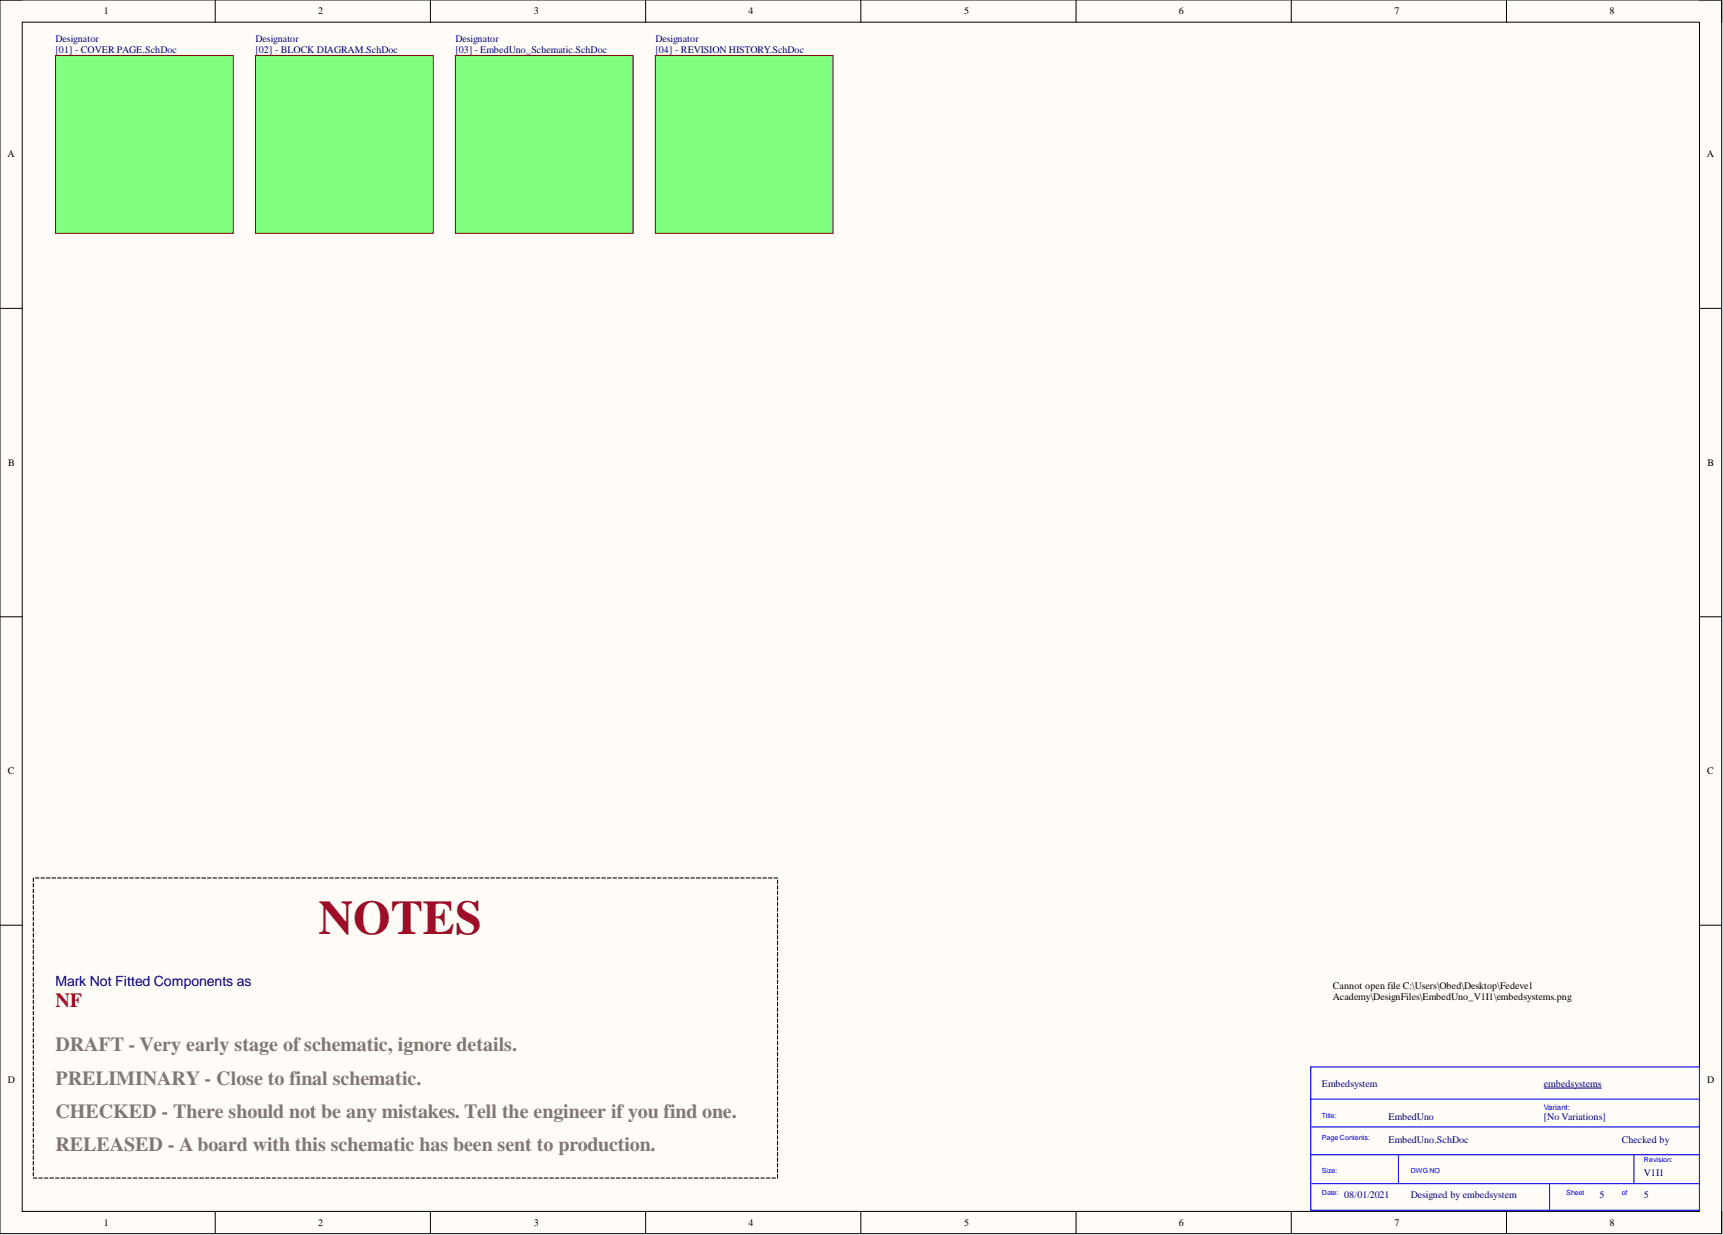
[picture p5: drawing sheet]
<svg xmlns="http://www.w3.org/2000/svg" width="393mm" height="282mm" viewBox="0 0 393 282" stroke-linecap="round" stroke-linejoin="round" font-family="sans-serif">
<defs><g id="words">
<text font-size="11" fill="#9e0e29" x="72.7" y="213.2">NOTES</text>
<text font-size="4.6" fill="#f00" x="12.7" y="229.8">NF</text>
<g font-size="4.6" fill="#827872">
<text x="12.7" y="240">DRAFT - Very early stage of schematic, ignore details.</text>
<text x="12.7" y="247.6">PRELIMINARY - Close to final schematic.</text>
<text x="12.7" y="255.2">CHECKED - There should not be any mistakes. Tell the engineer if you find one.</text>
<text x="12.7" y="262.8">RELEASED - A board with this schematic has been sent to production.</text>
</g>
<text font-size="3.2" fill="#000080" x="12.7" y="225.1">Mark Not Fitted Components as</text>
<g font-size="2.3">
<text x="23.7" y="3.3">1</text>
<text x="72.6" y="3.3">2</text>
<text x="121.9" y="3.3">3</text>
<text x="170.9" y="3.3">4</text>
<text x="220.1" y="3.3">5</text>
<text x="269.1" y="3.3">6</text>
<text x="318.3" y="3.3">7</text>
<text x="367.4" y="3.3">8</text>
<text x="1.7" y="35.9">A</text>
<text x="389.7" y="35.9">A</text>
<text x="1.9" y="106.4">B</text>
<text x="389.8" y="106.4">B</text>
<text x="1.8" y="176.7">C</text>
<text x="389.8" y="176.7">C</text>
<text x="304.3" y="225.8">Cannot open file C:\Users\Obed\Desktop\Fedevel</text>
<text x="304.3" y="228.3">Academy\DesignFiles\EmbedUno_V1I1\embedsystems.png</text>
<text x="1.8" y="247.1">D</text>
<text x="389.8" y="247.1">D</text>
<text x="23.7" y="279.8">1</text>
<text x="72.6" y="279.8">2</text>
<text x="121.9" y="279.8">3</text>
<text x="170.9" y="279.8">4</text>
<text x="220.1" y="279.8">5</text>
<text x="269.1" y="279.8">6</text>
<text x="318.3" y="279.8">7</text>
<text x="367.4" y="279.8">8</text>
</g>
<g font-size="2.3" fill="#000080">
<text x="12.7" y="9.6">Designator</text>
<text x="58.3" y="9.6">Designator</text>
<text x="104" y="9.6">Designator</text>
<text x="149.6" y="9.6">Designator</text>
<text x="12.7" y="12.2">[01] - COVER PAGE.SchDoc</text>
<text x="58.3" y="12.2">[02] - BLOCK DIAGRAM.SchDoc</text>
<text x="104" y="12.2">[03] - EmbedUno_Schematic.SchDoc</text>
<text x="149.6" y="12.2">[04] - REVISION HISTORY.SchDoc</text>
<text x="301.8" y="248.1">Embedsystem</text>
<text x="352.5" y="248.1">embedsystems</text>
<text x="317" y="255.7">EmbedUno</text>
<text x="352.5" y="255.7">[No Variations]</text>
<text x="317" y="260.8">EmbedUno.SchDoc</text>
<text x="370.2" y="260.8">Checked by</text>
<text x="375.3" y="268.4">V1I1</text>
<text x="306.8" y="273.4">08/01/2021</text>
<text x="322" y="273.4">Designed by embedsystem</text>
<text x="365.2" y="273.4">5</text>
<text x="375.3" y="273.4">5</text>
</g>
<text font-size="1.8" fill="#00f" x="352.5" y="253.2">Variant:</text>
<g font-size="1.6" fill="#00f">
<text x="301.8" y="255.1">Title:</text>
<text x="301.8" y="260.2">Page Contents:</text>
<text x="301.8" y="267.8">Size:</text>
<text x="322" y="267.8">DWGNO</text>
<text x="375.3" y="265.2">Revision:</text>
<text x="301.8" y="272.8">Date:</text>
<text x="357.5" y="272.8">Sheet</text>
<text x="370.2" y="272.8">of</text>
</g>
</g></defs>
<path d="M0 0h393v281.6h-393z" fill-rule="evenodd" fill="#fffcf8"/>
<path d="M0 0h393v281.6h-393z" fill="none" stroke="#000" stroke-width=".23"/>
<path d="M5.1 5.1h382.9v271.4h-382.9z" fill-rule="evenodd" fill="#fffcf8"/>
<g fill="none" stroke="#000" stroke-width=".23">
<path d="M0 0h5.1M49.1 0v5.1M98.3 0v5.1M147.4 0v5.1M196.5 0v5.1M245.7 0v5.1M294.8 0v5.1M343.9 0v5.1M388 0h5v5.1M5.1 5.1h382.9v271.4h-382.9zM0 70.4h5.1M388 70.4h5"/>
<path d="M0 140.8h5.1M388 140.8h5M0 211.2h5.1M388 211.2h5M49.1 276.5v5.1M98.3 276.5v5.1M147.4 276.5v5.1M196.5 276.5v5.1M245.7 276.5v5.1M294.8 276.5v5.1M343.9 276.5v5.1M393 276.5v5.1"/>
</g>
<path d="M299.2 243.5h88.8v32.7h-88.8zM299.2 250.9h88.8M299.5 257.2h88.5M299.2 263.5h88.8M299.5 270.1h88.5M319.3 263.5v6.6M353.7 270.1v6.4M373 263.5v6.6" fill="none" stroke="#00f" stroke-width=".25"/>
<path d="M352.5 248.3h13.1" fill="none" stroke="#000080" stroke-width=".23"/>
<path d="M12.7 12.7h40.6v40.6h-40.6z" fill-rule="evenodd" fill="#80ff80"/>
<path d="M12.7 12.7h40.6v40.6h-40.6z" fill="none" stroke="#800000" stroke-width=".23"/>
<path d="M58.3 12.7h40.6v40.6h-40.6z" fill-rule="evenodd" fill="#80ff80"/>
<path d="M58.3 12.7h40.6v40.6h-40.6z" fill="none" stroke="#800000" stroke-width=".23"/>
<g fill="none" stroke="#000" stroke-width=".25">
<path d="M7.6 200.4v.8M7.6 201.7v.7M7.6 202.9v.8M7.6 204.2v.8M7.6 205.5v.8M7.6 206.7v.8M7.6 208v.8M7.6 209.3v.8M7.6 210.5v.8M7.6 211.8v.8M7.6 213.1v.8M7.6 214.3v.8"/>
<path d="M7.6 215.6v.8M7.6 216.9v.8M7.6 218.1v.8M7.6 219.4v.8M8.1 200.4h.8M9.4 200.4h.7M10.6 200.4h.8M11.9 200.4h.8M13.2 200.4h.7M14.4 200.4h.8M15.7 200.4h.8M17 200.4h.8"/>
<path d="M18.2 200.4h.8M19.5 200.4h.8M20.8 200.4h.8M22 200.4h.8M23.3 200.4h.8M24.6 200.4h.8M25.8 200.4h.8M27.1 200.4h.8M28.4 200.4h.8M29.6 200.4h.8M30.9 200.4h.8M32.2 200.4h.8"/>
<path d="M33.4 200.4h.8M34.7 200.4h.8M36 200.4h.8M37.2 200.4h.8M38.5 200.4h.8M39.8 200.4h.8M41 200.4h.8M42.3 200.4h.8M43.6 200.4h.8M44.9 200.4h.7M46.1 200.4h.8M47.4 200.4h.8"/>
<path d="M48.7 200.4h.7M49.9 200.4h.8M51.2 200.4h.8M52.5 200.4h.8M53.7 200.4h.8M55 200.4h.8M56.3 200.4h.8M57.5 200.4h.8M58.8 200.4h.8M60.1 200.4h.8M61.3 200.4h.8M62.6 200.4h.8"/>
<path d="M63.9 200.4h.8M65.1 200.4h.8M66.4 200.4h.8M67.7 200.4h.8M68.9 200.4h.8M70.2 200.4h.8M71.5 200.4h.8M72.7 200.4h.8M74 200.4h.8M75.3 200.4h.8M76.5 200.4h.8M77.8 200.4h.8"/>
<path d="M79.1 200.4h.8M80.4 200.4h.7M81.6 200.4h.8M82.9 200.4h.8M84.2 200.4h.7M85.4 200.4h.8M86.7 200.4h.8M88 200.4h.8M89.2 200.4h.8M90.5 200.4h.8M91.8 200.4h.8M93 200.4h.8"/>
<path d="M94.3 200.4h.8M95.6 200.4h.8M96.8 200.4h.8M98.1 200.4h.8M99.4 200.4h.8M100.6 200.4h.8M101.9 200.4h.8M103.2 200.4h.8M104.4 200.4h.8M105.7 200.4h.8M107 200.4h.8M108.2 200.4h.8"/>
<path d="M109.5 200.4h.8M110.8 200.4h.8M112.1 200.4h.7M113.3 200.4h.8M114.6 200.4h.8M115.9 200.4h.7M117.1 200.4h.8M118.4 200.4h.8M119.7 200.4h.8M120.9 200.4h.8M122.2 200.4h.8M123.5 200.4h.8"/>
<path d="M124.7 200.4h.8M126 200.4h.8M127.3 200.4h.8M128.5 200.4h.8M129.8 200.4h.8M131.1 200.4h.8M132.3 200.4h.8M133.6 200.4h.8M134.9 200.4h.8M136.1 200.4h.8M137.4 200.4h.8M138.7 200.4h.8"/>
<path d="M139.9 200.4h.8M141.2 200.4h.8M142.5 200.4h.8M143.7 200.4h.8M145 200.4h.8M146.3 200.4h.8M147.6 200.4h.7M148.8 200.4h.8M150.1 200.4h.8M151.4 200.4h.7M152.6 200.4h.8M153.9 200.4h.8"/>
<path d="M155.2 200.4h.8M156.4 200.4h.8M157.7 200.4h.8M159 200.4h.8M160.2 200.4h.8M161.5 200.4h.8M162.8 200.4h.8M164 200.4h.8M165.3 200.4h.8M166.6 200.4h.8M167.8 200.4h.8M169.1 200.4h.8"/>
<path d="M170.4 200.4h.8M171.6 200.4h.8M172.9 200.4h.8M174.2 200.4h.8M175.4 200.4h.8M176.7 200.4h.8M177.5 200.9v.8M177.5 202.1v.8M177.5 203.4v.8M177.5 204.7v.8M177.5 205.9v.8M177.5 207.2v.8"/>
<path d="M177.5 208.5v.8M177.5 209.7v.8M177.5 211v.8M177.5 212.3v.8M177.5 213.5v.8M177.5 214.8v.8M177.5 216.1v.8M177.5 217.3v.8M177.5 218.6v.8M177.5 219.9v.8M7.6 220.7v.8M7.6 221.9v.8"/>
<path d="M7.6 223.2v.8M7.6 224.5v.8M7.6 225.8v.7M7.6 227v.8M7.6 228.3v.8M7.6 229.6v.7M7.6 230.8v.8M7.6 232.1v.8M7.6 233.4v.8M7.6 234.6v.8M7.6 235.9v.8M7.6 237.2v.8"/>
<path d="M7.6 238.4v.8M7.6 239.7v.8M177.5 221.2v.7M177.5 222.4v.8M177.5 223.7v.8M177.5 225v.8M177.5 226.2v.8M177.5 227.5v.8M177.5 228.8v.8M177.5 230v.8M177.5 231.3v.8M177.5 232.6v.8"/>
<path d="M177.5 233.8v.8M177.5 235.1v.8M177.5 236.4v.8M177.5 237.6v.8M177.5 238.9v.8M7.6 241v.8M7.6 242.2v.8M7.6 243.5v.8M7.6 244.8v.8M7.6 246v.8M7.6 247.3v.8M7.6 248.6v.8"/>
<path d="M7.6 249.9v.7M7.6 251.1v.8M7.6 252.4v.8M7.6 253.7v.7M7.6 254.9v.8M7.6 256.2v.8M7.6 257.5v.8M7.6 258.7v.8M7.6 260v.8M177.5 240.2v.8M177.5 241.4v.8M177.5 242.7v.8"/>
<path d="M177.5 244v.8M177.5 245.3v.7M177.5 246.5v.8M177.5 247.8v.8M177.5 249.1v.8M177.5 250.3v.8M177.5 251.6v.8M177.5 252.9v.8M177.5 254.1v.8M177.5 255.4v.8M177.5 256.7v.8M177.5 257.9v.8"/>
<path d="M177.5 259.2v.8M7.6 261.3v.8M7.6 262.5v.8M7.6 263.8v.8M7.6 265.1v.8M7.6 266.3v.8M7.6 267.6v.8M7.6 268.9h.8M8.9 268.9h.8M10.1 268.9h.8M11.4 268.9h.8M12.7 268.9h.8"/>
<path d="M13.9 268.9h.8M15.2 268.9h.8M16.5 268.9h.8M17.8 268.9h.7M19 268.9h.8M20.3 268.9h.8M21.6 268.9h.7M22.8 268.9h.8M24.1 268.9h.8M25.4 268.9h.8M26.6 268.9h.8M27.9 268.9h.8"/>
<path d="M29.2 268.9h.8M30.4 268.9h.8M31.7 268.9h.8M33 268.9h.8M34.2 268.9h.8M35.5 268.9h.8M36.8 268.9h.8M38 268.9h.8M39.3 268.9h.8M40.6 268.9h.8M41.8 268.9h.8M43.1 268.9h.8"/>
<path d="M44.4 268.9h.8M45.6 268.9h.8M46.9 268.9h.8M48.2 268.9h.8M49.4 268.9h.8M50.7 268.9h.8M52 268.9h.8M53.3 268.9h.7M54.5 268.9h.8M55.8 268.9h.8M57.1 268.9h.7M58.3 268.9h.8"/>
<path d="M59.6 268.9h.8M60.9 268.9h.8M62.1 268.9h.8M63.4 268.9h.8M64.7 268.9h.8M65.9 268.9h.8M67.2 268.9h.8M68.5 268.9h.8M69.7 268.9h.8M71 268.9h.8M72.3 268.9h.8M73.5 268.9h.8"/>
<path d="M74.8 268.9h.8M76.1 268.9h.8M77.3 268.9h.8M78.6 268.9h.8M79.9 268.9h.8M81.1 268.9h.8M82.4 268.9h.8M83.7 268.9h.8M84.9 268.9h.8M86.2 268.9h.8M87.5 268.9h.8M88.8 268.9h.7"/>
<path d="M90 268.9h.8M91.3 268.9h.8M92.6 268.9h.7M93.8 268.9h.8M95.1 268.9h.8M96.4 268.9h.8M97.6 268.9h.8M98.9 268.9h.8M100.2 268.9h.8M101.4 268.9h.8M102.7 268.9h.8M104 268.9h.8"/>
<path d="M105.2 268.9h.8M106.5 268.9h.8M107.8 268.9h.8M109 268.9h.8M110.3 268.9h.8M111.6 268.9h.8M112.8 268.9h.8M114.1 268.9h.8M115.4 268.9h.8M116.6 268.9h.8M117.9 268.9h.8M119.2 268.9h.8"/>
<path d="M120.5 268.9h.7M121.7 268.9h.8M123 268.9h.8M124.3 268.9h.7M125.5 268.9h.8M126.8 268.9h.8M128.1 268.9h.8M129.3 268.9h.8M130.6 268.9h.8M131.9 268.9h.8M133.1 268.9h.8M134.4 268.9h.8"/>
<path d="M135.7 268.9h.8M136.9 268.9h.8M138.2 268.9h.8M139.5 268.9h.8M140.7 268.9h.8M142 268.9h.8M143.3 268.9h.8M144.5 268.9h.8M145.8 268.9h.8M147.1 268.9h.8M148.3 268.9h.8M149.6 268.9h.8"/>
<path d="M150.9 268.9h.8M152.1 268.9h.8M153.4 268.9h.8M154.7 268.9h.8M156 268.9h.7M157.2 268.9h.8M158.5 268.9h.8M159.8 268.9h.7M161 268.9h.8M162.3 268.9h.8M163.6 268.9h.8M164.8 268.9h.8"/>
<path d="M166.1 268.9h.8M167.4 268.9h.8M168.6 268.9h.8M169.9 268.9h.8M171.2 268.9h.8M172.4 268.9h.8M173.7 268.9h.8M175 268.9h.8M176.2 268.9h.8M177.5 260.5v.8M177.5 261.7v.8M177.5 263v.8"/>
<path d="M177.5 264.3v.8M177.5 265.5v.8M177.5 266.8v.8M177.5 268.1v.8"/>
</g>
<path d="M149.6 12.7h40.6v40.6h-40.6z" fill-rule="evenodd" fill="#80ff80"/>
<path d="M149.6 12.7h40.6v40.6h-40.6z" fill="none" stroke="#800000" stroke-width=".23"/>
<path d="M104 12.7h40.5v40.6h-40.5z" fill-rule="evenodd" fill="#80ff80"/>
<path d="M104 12.7h40.5v40.6h-40.5z" fill="none" stroke="#800000" stroke-width=".23"/>
<use href="#words"/>
</svg>
